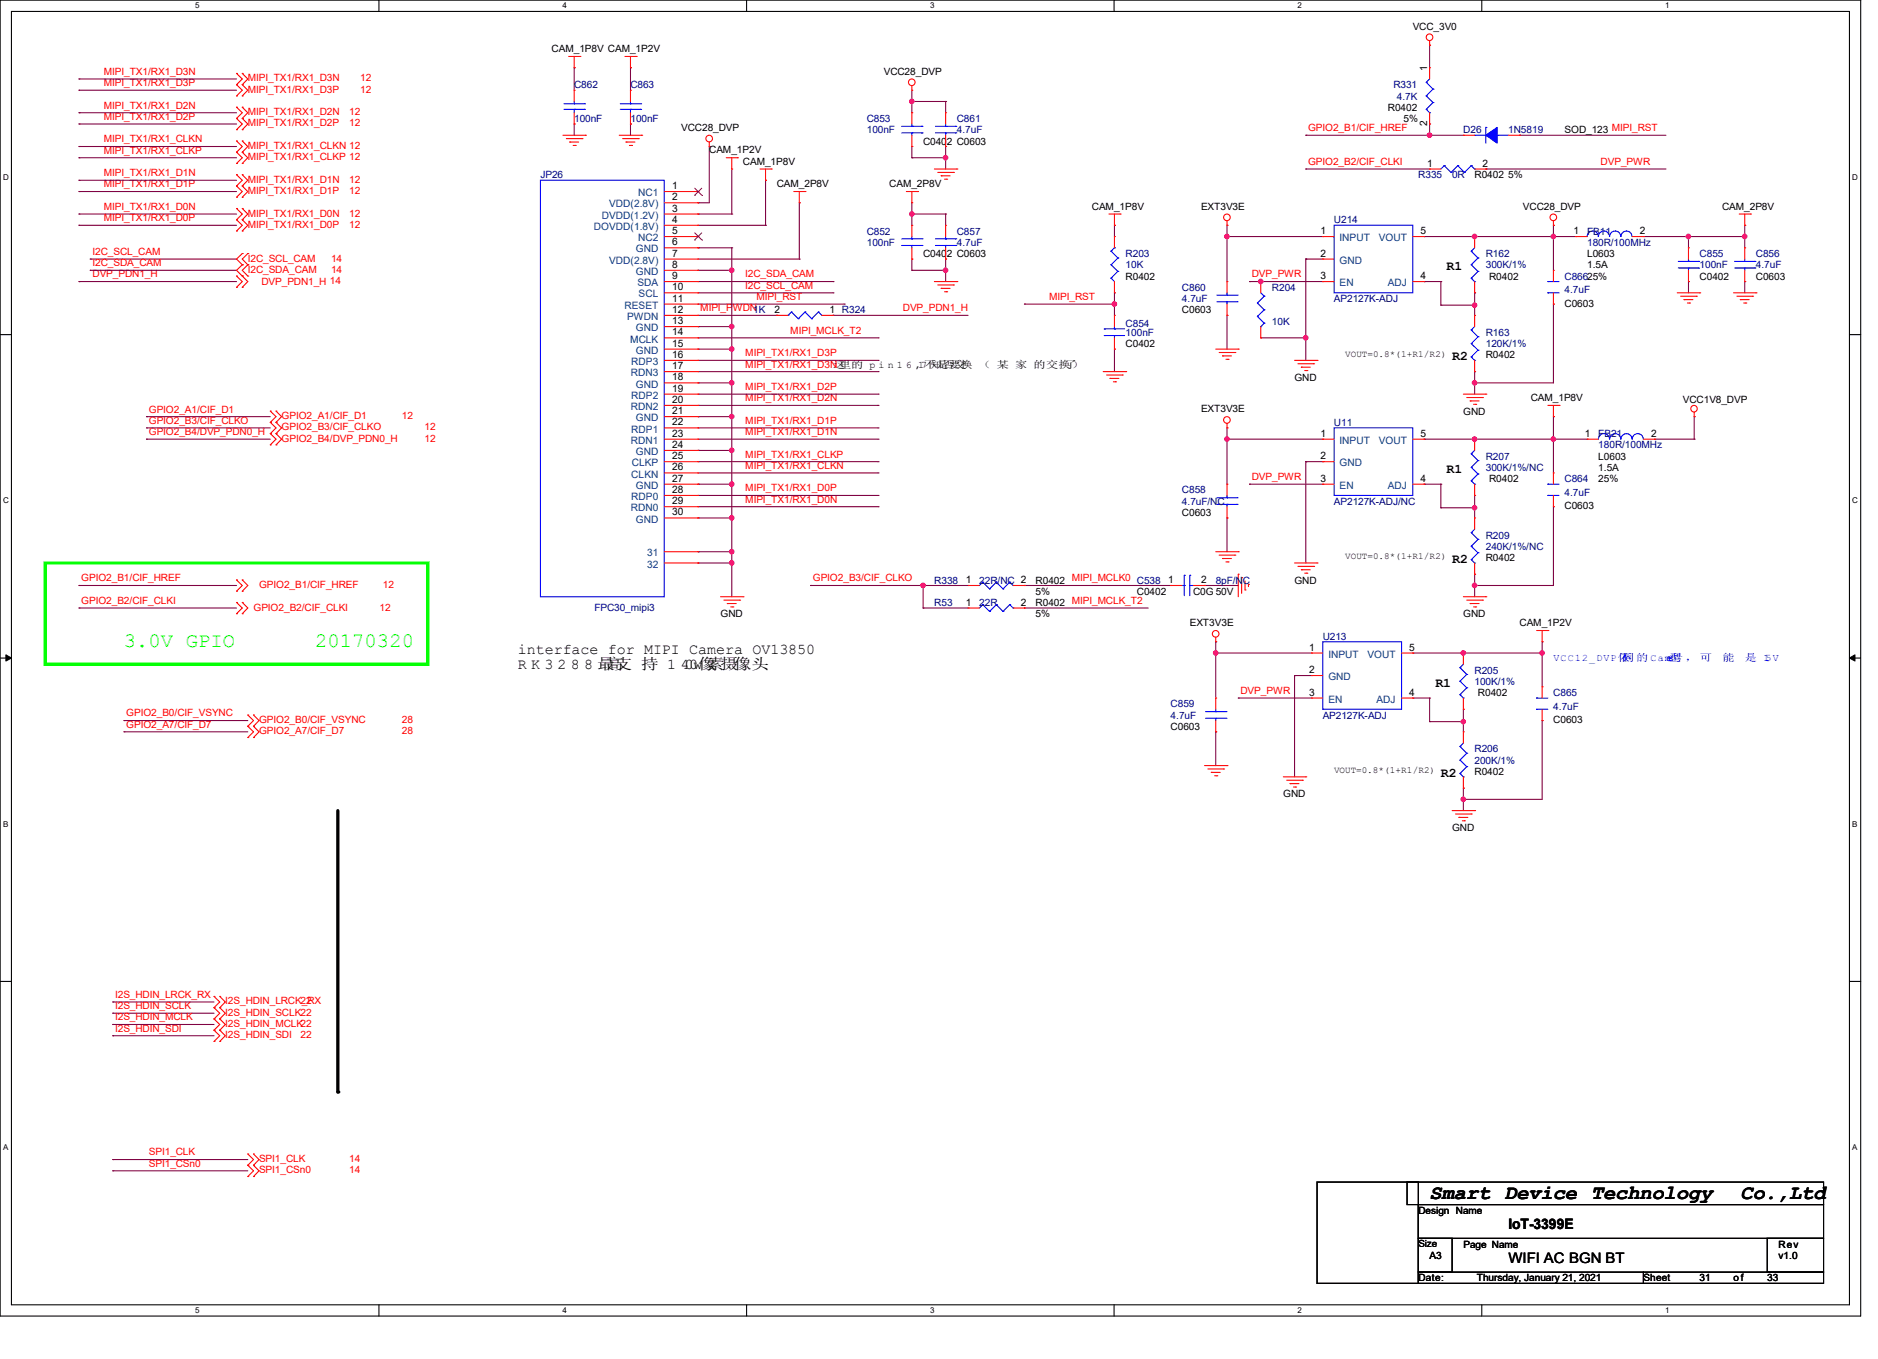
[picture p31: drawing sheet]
<svg xmlns="http://www.w3.org/2000/svg" width="445mm" height="322mm" viewBox="0 0 445 322" stroke-linecap="round" stroke-linejoin="round" font-family="sans-serif">
<defs><g id="words">
<g font-size="4.9" fill="#0f0">
<text x="29.4" y="153.2">3.0V GPIO</text>
<text x="74.7" y="153.2">20170320</text>
</g>
<g font-size="4.8">
<text x="338.7" y="284.1">Smart Device Technology</text>
<text x="412.4" y="284.1">Co.,Ltd</text>
</g>
<g font-size="3.6">
<text x="122.7" y="154.9">interface for MIPI Camera OV13850</text>
<text x="122.7" y="158.4">R K 3 2 8 8 最支 持 1 400w像 摄像头</text>
<text x="143.6" y="158.4">高</text>
<text x="167.5" y="158.4">素</text>
</g>
<g font-size="3.4">
<text x="357.4" y="291.3">IoT-3399E</text>
<text x="357.4" y="299.2">WIFI AC BGN BT</text>
</g>
<g font-size="3.1">
<text x="342.8" y="64">R1</text>
<text x="344.1" y="85.3">R2</text>
<text x="342.8" y="112">R1</text>
<text x="344.1" y="133.4">R2</text>
<text x="340.1" y="162.7">R1</text>
<text x="341.4" y="184">R2</text>
</g>
<g font-size="2.4">
<text x="334.8" y="7">VCC_3V0</text>
<text x="130.7" y="12.4">CAM_1P8V CAM_1P2V</text>
<text x="209.4" y="17.7">VCC28_DVP</text>
<text x="338.2" y="16.9" transform="rotate(-90 338.2 16.9)">1</text>
<text x="328.9" y="26.2">R0402</text>
<text x="332.6" y="28.9">5%</text>
<text x="338.2" y="29.9" transform="rotate(-90 338.2 29.9)">2</text>
<text x="161.4" y="31">VCC28_DVP</text>
<text x="218.7" y="34.2">C0402 C0603</text>
<text x="370.7" y="31.6">SOD_123 MIPI_RST</text>
<text x="168.1" y="36.4">CAM_1P2V</text>
<text x="176.1" y="39">CAM_1P8V</text>
<text x="338.2" y="39.5">1</text>
<text x="351.3" y="39.5">2</text>
<text x="159.2" y="44.8">1</text>
<text x="159.2" y="47.5">2</text>
<text x="184.1" y="44.4">CAM_2P8V</text>
<text x="210.7" y="44.4">CAM_2P8V</text>
<text x="349.4" y="42.2">R0402</text>
<text x="357.4" y="42.2">5%</text>
<text x="159.2" y="50.1">3</text>
<text x="159.2" y="52.8">4</text>
<text x="258.7" y="49.7">CAM_1P8V</text>
<text x="284.6" y="49.7">EXT3V3E</text>
<text x="360.9" y="49.7">VCC28_DVP</text>
<text x="408.1" y="49.7">CAM_2P8V</text>
<text x="159.2" y="58.1">6</text>
<text x="159.2" y="55.5">5</text>
<text x="312.9" y="55.5">1</text>
<text x="336.6" y="55.5">5</text>
<text x="372.8" y="55.5">1</text>
<text x="388.6" y="55.5">2</text>
<text x="159.2" y="60.8">7</text>
<text x="159.2" y="63.5">8</text>
<text x="218.7" y="60.9">C0402 C0603</text>
<text x="312.9" y="60.8">2</text>
<text x="376.1" y="60.9">L0603</text>
<text x="376.1" y="63.6">1.5A</text>
<text x="159.2" y="71.5">11</text>
<text x="159.2" y="66.1">9</text>
<text x="159.2" y="68.8">10</text>
<text x="266.7" y="66.3">R0402</text>
<text x="312.9" y="66.1">3</text>
<text x="336.6" y="66.1">4</text>
<text x="352.9" y="66.3">R0402</text>
<text x="402.7" y="66.3">C0402</text>
<text x="416.1" y="66.3">C0603</text>
<text x="159.2" y="76.8">13</text>
<text x="159.2" y="74.1">12</text>
<text x="183.5" y="74.1">2</text>
<text x="196.6" y="74.1">1 R324</text>
<text x="280.1" y="74.3">C0603</text>
<text x="370.7" y="72.6">C0603</text>
<text x="159.2" y="79.5">14</text>
<text x="159.2" y="82.1">15</text>
<text x="266.7" y="82.3">C0402</text>
<text x="159.2" y="84.8">16</text>
<text x="159.2" y="87.5">17</text>
<text x="198.8" y="87.3">里的 p i n 1 6 ,17不是要换 （ 某 家 的交换）</text>
<text x="220.4" y="87.3">知否交</text>
<text x="252.3" y="87.3">了</text>
<text x="352.1" y="84.9">R0402</text>
<text x="159.2" y="95.5">20</text>
<text x="159.2" y="92.8">19</text>
<text x="159.2" y="90.1">18</text>
<text x="306.7" y="90.3">GND</text>
<text x="362.7" y="95">CAM_1P8V</text>
<text x="398.8" y="95.6">VCC1V8_DVP</text>
<text x="159.2" y="98.1">21</text>
<text x="159.2" y="100.8">22</text>
<text x="284.6" y="97.7">EXT3V3E</text>
<text x="346.7" y="98.3">GND</text>
<text x="159.2" y="106.1">24</text>
<text x="159.2" y="103.5">23</text>
<text x="312.9" y="103.5">1</text>
<text x="336.6" y="103.5">5</text>
<text x="375.5" y="103.5">1</text>
<text x="391.3" y="103.5">2</text>
<text x="159.2" y="108.8">25</text>
<text x="159.2" y="111.5">26</text>
<text x="312.9" y="108.8">2</text>
<text x="378.7" y="108.9">L0603</text>
<text x="378.7" y="111.6">1.5A</text>
<text x="159.2" y="116.8">28</text>
<text x="159.2" y="119.5">29</text>
<text x="159.2" y="114.1">27</text>
<text x="312.9" y="114.1">3</text>
<text x="336.6" y="114.1">4</text>
<text x="352.9" y="114.3">R0402</text>
<text x="378.7" y="114.3">25%</text>
<text x="159.2" y="122.1">30</text>
<text x="280.1" y="122.3">C0603</text>
<text x="370.7" y="120.6">C0603</text>
<text x="352.1" y="132.9">R0402</text>
<text x="228.8" y="143.5">1</text>
<text x="228.8" y="138.1">1</text>
<text x="241.9" y="143.5">2</text>
<text x="245.4" y="143.6">R0402 MIPI_MCLK_T2</text>
<text x="245.4" y="138.3">R0402 MIPI_MCLK0 C538</text>
<text x="245.4" y="140.9">5%</text>
<text x="269.4" y="140.9">C0402</text>
<text x="276.8" y="138.1">1</text>
<text x="282.7" y="140.9">C0G 50V</text>
<text x="284.6" y="138.1">2</text>
<text x="306.7" y="138.3">GND</text>
<text x="170.7" y="146.3">GND</text>
<text x="245.4" y="146.3">5%</text>
<text x="281.9" y="148.4">EXT3V3E</text>
<text x="346.7" y="146.3">GND</text>
<text x="360.1" y="148.4">CAM_1P2V</text>
<text x="310.2" y="154.1">1</text>
<text x="333.9" y="154.1">5</text>
<text x="310.2" y="159.5">2</text>
<text x="310.2" y="164.8">3</text>
<text x="333.9" y="164.8">4</text>
<text x="350.2" y="164.9">R0402</text>
<text x="277.4" y="172.9">C0603</text>
<text x="368.1" y="171.3">C0603</text>
<text x="349.4" y="183.6">R0402</text>
<text x="304.1" y="188.9">GND</text>
<text x="344.1" y="196.9">GND</text>
<text x="336.1" y="287.6">Design Name</text>
<text x="338.7" y="298.3">A3</text>
<text x="346.8" y="295.6">Page Name</text>
<text x="421.4" y="298.3">v1.0</text>
<text x="421.4" y="295.6">Rev</text>
<text x="336.1" y="303.6">Date:</text>
<text x="349.9" y="303.6">Thursday, January 21, 2021</text>
<text x="389.4" y="303.6">Sheet</text>
<text x="402.7" y="303.6">31</text>
<text x="410.8" y="303.6">of</text>
<text x="418.7" y="303.6">33</text>
</g>
<g font-size="2.4" fill="#f00">
<text x="24.6" y="17.7">MIPI_TX1/RX1_D3N</text>
<text x="24.6" y="20.4">MIPI_TX1/RX1_D3P</text>
<text x="58.7" y="19.3">MIPI_TX1/RX1_D3N</text>
<text x="58.7" y="22">MIPI_TX1/RX1_D3P</text>
<text x="85.4" y="19.3">12</text>
<text x="85.4" y="22">12</text>
<text x="24.6" y="28.4">MIPI_TX1/RX1_D2P</text>
<text x="24.6" y="25.7">MIPI_TX1/RX1_D2N</text>
<text x="58.7" y="27.3">MIPI_TX1/RX1_D2N</text>
<text x="58.7" y="30">MIPI_TX1/RX1_D2P</text>
<text x="82.7" y="27.3">12</text>
<text x="82.7" y="30">12</text>
<text x="24.6" y="33.7">MIPI_TX1/RX1_CLKN</text>
<text x="58.7" y="35.3">MIPI_TX1/RX1_CLKN 12</text>
<text x="309.9" y="31.1">GPIO2_B1/CIF_HREF</text>
<text x="24.6" y="36.4">MIPI_TX1/RX1_CLKP</text>
<text x="24.6" y="41.7">MIPI_TX1/RX1_D1N</text>
<text x="58.7" y="38">MIPI_TX1/RX1_CLKP 12</text>
<text x="309.9" y="39.1">GPIO2_B2/CIF_CLKI</text>
<text x="379.3" y="39.1">DVP_PWR</text>
<text x="24.6" y="44.4">MIPI_TX1/RX1_D1P</text>
<text x="58.7" y="46">MIPI_TX1/RX1_D1P</text>
<text x="58.7" y="43.3">MIPI_TX1/RX1_D1N</text>
<text x="82.7" y="46">12</text>
<text x="82.7" y="43.3">12</text>
<text x="24.6" y="49.7">MIPI_TX1/RX1_D0N</text>
<text x="24.6" y="52.4">MIPI_TX1/RX1_D0P</text>
<text x="58.7" y="54">MIPI_TX1/RX1_D0P</text>
<text x="58.7" y="51.3">MIPI_TX1/RX1_D0N</text>
<text x="82.7" y="54">12</text>
<text x="82.7" y="51.3">12</text>
<text x="21.9" y="65.7">DVP_PDN1_H</text>
<text x="21.9" y="60.4">I2C_SCL_CAM</text>
<text x="21.9" y="63.1">I2C_SDA_CAM</text>
<text x="58.7" y="62">I2C_SCL_CAM</text>
<text x="58.7" y="64.6">I2C_SDA_CAM</text>
<text x="78.4" y="62">14</text>
<text x="78.4" y="64.6">14</text>
<text x="176.6" y="65.7">I2C_SDA_CAM</text>
<text x="296.6" y="65.7">DVP_PWR</text>
<text x="61.9" y="67.6">DVP_PDN1_H 14</text>
<text x="176.6" y="68.4">I2C_SCL_CAM</text>
<text x="179.3" y="71.1">MIPI_RST</text>
<text x="248.6" y="71.1">MIPI_RST</text>
<text x="165.9" y="73.7">MIPI_PWDN1K</text>
<text x="213.9" y="73.7">DVP_PDN1_H</text>
<text x="187.3" y="79.1">MIPI_MCLK_T2</text>
<text x="176.6" y="87.1">MIPI_TX1/RX1_D3N这</text>
<text x="176.6" y="84.4">MIPI_TX1/RX1_D3P</text>
<text x="176.6" y="95.1">MIPI_TX1/RX1_D2N</text>
<text x="176.6" y="92.4">MIPI_TX1/RX1_D2P</text>
<text x="35.3" y="100.4">GPIO2_B3/CIF_CLKO</text>
<text x="35.3" y="97.7">GPIO2_A1/CIF_D1</text>
<text x="66.7" y="102">GPIO2_B3/CIF_CLKO</text>
<text x="66.7" y="99.3">GPIO2_A1/CIF_D1</text>
<text x="95.2" y="99.3">12</text>
<text x="100.6" y="102">12</text>
<text x="176.6" y="100.4">MIPI_TX1/RX1_D1P</text>
<text x="35.3" y="103.1">GPIO2_B4/DVP_PDN0_H</text>
<text x="66.7" y="104.6">GPIO2_B4/DVP_PDN0_H</text>
<text x="100.6" y="104.6">12</text>
<text x="176.6" y="103.1">MIPI_TX1/RX1_D1N</text>
<text x="176.6" y="111.1">MIPI_TX1/RX1_CLKN</text>
<text x="176.6" y="108.4">MIPI_TX1/RX1_CLKP</text>
<text x="296.6" y="113.7">DVP_PWR</text>
<text x="176.6" y="116.4">MIPI_TX1/RX1_D0P</text>
<text x="176.6" y="119.1">MIPI_TX1/RX1_D0N</text>
<text x="19.3" y="137.8">GPIO2_B1/CIF_HREF</text>
<text x="192.6" y="137.8">GPIO2_B3/CIF_CLKO</text>
<text x="19.3" y="143.1">GPIO2_B2/CIF_CLKI</text>
<text x="61.4" y="139.3">GPIO2_B1/CIF_HREF</text>
<text x="90.7" y="139.3">12</text>
<text x="60.1" y="144.7">GPIO2_B2/CIF_CLKI</text>
<text x="89.9" y="144.7">12</text>
<text x="293.9" y="164.4">DVP_PWR</text>
<text x="29.9" y="169.8">GPIO2_B0/CIF_VSYNC</text>
<text x="29.9" y="172.4">GPIO2_A7/CIF_D7</text>
<text x="61.4" y="171.3">GPIO2_B0/CIF_VSYNC</text>
<text x="61.4" y="174">GPIO2_A7/CIF_D7</text>
<text x="95.2" y="171.3">28</text>
<text x="95.2" y="174">28</text>
<text x="27.3" y="236.4">I2S_HDIN_LRCK_RX</text>
<text x="27.3" y="239.1">I2S_HDIN_SCLK</text>
<text x="53.4" y="238">I2S_HDIN_LRCK_RX</text>
<text x="71.2" y="238">22</text>
<text x="27.3" y="241.8">I2S_HDIN_MCLK</text>
<text x="27.3" y="244.4">I2S_HDIN_SDI</text>
<text x="53.4" y="240.7">I2S_HDIN_SCLK22</text>
<text x="53.4" y="243.3">I2S_HDIN_MCLK22</text>
<text x="53.4" y="246">I2S_HDIN_SDI</text>
<text x="71.2" y="246">22</text>
<text x="35.3" y="273.8">SPI1_CLK</text>
<text x="61.4" y="275.3">SPI1_CLK</text>
<text x="82.7" y="275.3">14</text>
<text x="35.3" y="276.4">SPI1_CSn0</text>
<text x="61.4" y="278">SPI1_CSn0</text>
<text x="82.7" y="278">14</text>
</g>
<g font-size="2.4" fill="#000080">
<text x="136" y="20.9">C862</text>
<text x="149.4" y="20.9">C863</text>
<text x="330.2" y="20.9">R331</text>
<text x="331" y="23.6">4.7K</text>
<text x="136" y="28.9">100nF</text>
<text x="149.4" y="28.9">100nF</text>
<text x="205.4" y="28.9">C853</text>
<text x="226.7" y="28.9">C861</text>
<text x="205.4" y="31.6">100nF</text>
<text x="226.7" y="31.6">4.7uF</text>
<text x="346.7" y="31.6">D26</text>
<text x="357.4" y="31.6">1N5819</text>
<text x="128" y="42.2">JP26</text>
<text x="336.1" y="42.2">R335</text>
<text x="344.1" y="42.2">0R</text>
<text x="316.1" y="52.9">U214</text>
<text x="205.4" y="55.6">C852</text>
<text x="205.4" y="58.3">100nF</text>
<text x="226.7" y="55.6">C857</text>
<text x="226.7" y="58.3">4.7uF</text>
<text x="376.1" y="55.6">FB11</text>
<text x="376.1" y="58.3">180R/100MHz</text>
<text x="266.7" y="60.9">R203</text>
<text x="266.7" y="63.6">10K</text>
<text x="352.1" y="60.9">R162</text>
<text x="352.1" y="63.6">300K/1%</text>
<text x="402.7" y="60.9">C855</text>
<text x="402.7" y="63.6">100nF</text>
<text x="416.1" y="60.9">C856</text>
<text x="416.1" y="63.6">4.7uF</text>
<text x="280.1" y="68.9">C860</text>
<text x="280.1" y="71.6">4.7uF</text>
<text x="301.4" y="68.9">R204</text>
<text x="316.1" y="71.6">AP2127K-ADJ</text>
<text x="370.7" y="66.3">C86625%</text>
<text x="370.7" y="69.5">4.7uF</text>
<text x="266.7" y="77.5">C854</text>
<text x="301.4" y="76.9">10K</text>
<text x="266.7" y="79.6">100nF</text>
<text x="352.1" y="79.6">R163</text>
<text x="352.1" y="82.3">120K/1%</text>
<text x="316.1" y="100.9">U11</text>
<text x="378.7" y="103.6">FB21</text>
<text x="378.7" y="106.3">180R/100MHz</text>
<text x="352.1" y="108.9">R207</text>
<text x="352.1" y="111.6">300K/1%/NC</text>
<text x="280.1" y="116.9">C858</text>
<text x="280.1" y="119.6">4.7uF/NC</text>
<text x="316.1" y="119.6">AP2127K-ADJ/NC</text>
<text x="370.7" y="114.3">C864</text>
<text x="370.7" y="117.5">4.7uF</text>
<text x="352.1" y="127.6">R209</text>
<text x="352.1" y="130.3">240K/1%/NC</text>
<text x="221.4" y="143.6">R53</text>
<text x="221.4" y="138.3">R338</text>
<text x="232.1" y="143.6">22R</text>
<text x="232.1" y="138.3">22R/NC 2</text>
<text x="288.1" y="138.3">8pF/NC</text>
<text x="140.8" y="144.7">FPC30_mipi3</text>
<text x="313.4" y="151.6">U213</text>
<text x="349.4" y="159.6">R205</text>
<text x="277.4" y="167.6">C859</text>
<text x="349.4" y="162.3">100K/1%</text>
<text x="368.1" y="164.9">C865</text>
<text x="277.4" y="170.3">4.7uF</text>
<text x="313.4" y="170.3">AP2127K-ADJ</text>
<text x="368.1" y="168.1">4.7uF</text>
<text x="349.4" y="178.3">R206</text>
<text x="349.4" y="180.9">200K/1%</text>
</g>
<g font-size="2.4" fill="#004080">
<text x="151.2" y="46.5">NC1</text>
<text x="142.6" y="51.8">DVDD(1.2V)</text>
<text x="144.3" y="49.2">VDD(2.8V)</text>
<text x="140.7" y="54.5">DOVDD(1.8V)</text>
<text x="150.7" y="59.8">GND</text>
<text x="151.2" y="57.1">NC2</text>
<text x="317.4" y="57.1">INPUT</text>
<text x="326.7" y="57.1">VOUT</text>
<text x="144.3" y="62.5">VDD(2.8V)</text>
<text x="150.7" y="65.2">GND</text>
<text x="317.4" y="62.5">GND</text>
<text x="151.1" y="67.8">SDA</text>
<text x="151.3" y="70.5">SCL</text>
<text x="317.4" y="67.8">EN</text>
<text x="328.8" y="67.8">ADJ</text>
<text x="148" y="73.2">RESET</text>
<text x="148.6" y="75.8">PWDN</text>
<text x="149.3" y="81.2">MCLK</text>
<text x="150.7" y="78.5">GND</text>
<text x="150.7" y="83.8">GND</text>
<text x="149.5" y="89.2">RDN3</text>
<text x="149.6" y="86.5">RDP3</text>
<text x="149.6" y="94.5">RDP2</text>
<text x="150.7" y="91.8">GND</text>
<text x="149.5" y="97.2">RDN2</text>
<text x="150.7" y="99.8">GND</text>
<text x="149.5" y="105.2">RDN1</text>
<text x="149.6" y="102.5">RDP1</text>
<text x="150.7" y="107.8">GND</text>
<text x="317.4" y="105.2">INPUT</text>
<text x="326.7" y="105.2">VOUT</text>
<text x="149.6" y="113.2">CLKN</text>
<text x="149.7" y="110.5">CLKP</text>
<text x="317.4" y="110.5">GND</text>
<text x="149.6" y="118.5">RDP0</text>
<text x="150.7" y="115.8">GND</text>
<text x="317.4" y="115.8">EN</text>
<text x="328.8" y="115.8">ADJ</text>
<text x="149.5" y="121.2">RDN0</text>
<text x="150.7" y="123.8">GND</text>
<text x="153.3" y="131.8">31</text>
<text x="153.3" y="134.5">32</text>
<text x="314.8" y="155.8">INPUT</text>
<text x="324" y="155.8">VOUT</text>
<text x="314.8" y="161.2">GND</text>
<text x="314.8" y="166.5">EN</text>
<text x="326.2" y="166.5">ADJ</text>
</g>
<g font-size="2.4" fill="#00f">
<text x="368.1" y="156.6">VCC12_DVP依</text>
<text x="383.8" y="156.6">不</text>
<text x="384.3" y="156.6">同 的 Camr型</text>
<text x="394.8" y="156.6">ea号 ， 可</text>
<text x="408.1" y="156.6">能</text>
<text x="413.5" y="156.6">是 15V</text>
<text x="418.1" y="156.6">.</text>
</g>
<text font-size="2.3" x="336.1" y="295.6">Size</text>
<g font-size="2.2">
<text x="318.8" y="84.5">VOUT=0.8*(1+R1/R2)</text>
<text x="318.8" y="132.5">VOUT=0.8*(1+R1/R2)</text>
<text x="316.1" y="183.2">VOUT=0.8*(1+R1/R2)</text>
</g>
<g font-size="1.9">
<text x="46.2" y="2">5</text>
<text x="133.3" y="2">4</text>
<text x="220.4" y="2">3</text>
<text x="307.5" y="2">2</text>
<text x="394.6" y="2">1</text>
<text x=".7" y="42.7">D</text>
<text x="438.9" y="42.7">D</text>
<text x=".7" y="119.2">C</text>
<text x="438.9" y="119.2">C</text>
<text x=".7" y="195.9">B</text>
<text x="438.9" y="195.9">B</text>
<text x=".7" y="272.5">A</text>
<text x="438.9" y="272.5">A</text>
<text x="46.2" y="311.1">5</text>
<text x="133.3" y="311.1">4</text>
<text x="220.4" y="311.1">3</text>
<text x="307.5" y="311.1">2</text>
<text x="394.6" y="311.1">1</text>
</g>
</g></defs>
<path d="M0 0h440.9v311.8h-440.9zM2.7 2.7h435.5v306.5h-435.5z" fill="none" stroke="#000" stroke-width=".25"/>
<g fill="#fff">
<path d="M46.2 .3h1v2.2h-1z"/>
<path d="M46.2 309.5h1v2.1h-1z"/>
</g>
<path d="M89.8 0v2.7M89.8 309.2v2.6" fill="none" stroke="#000" stroke-width=".25"/>
<g fill="#fff">
<path d="M133.3 .3h1v2.2h-1z"/>
<path d="M133.3 309.5h1v2.1h-1z"/>
</g>
<path d="M176.9 0v2.7M176.9 309.2v2.6" fill="none" stroke="#000" stroke-width=".25"/>
<g fill="#fff">
<path d="M220.4 .3h1v2.2h-1z"/>
<path d="M220.4 309.5h1v2.1h-1z"/>
</g>
<path d="M264 0v2.7M264 309.2v2.6" fill="none" stroke="#000" stroke-width=".25"/>
<g fill="#fff">
<path d="M307.5 .3h1v2.2h-1z"/>
<path d="M307.5 309.5h1v2.1h-1z"/>
</g>
<path d="M351.1 0v2.7M351.1 309.2v2.6" fill="none" stroke="#000" stroke-width=".25"/>
<g fill="#fff">
<path d="M394.6 .3h1v2.2h-1z"/>
<path d="M394.6 309.5h1v2.1h-1z"/>
<path d="M.7 41h1.4v2.1h-1.4z"/>
<path d="M438.9 41h1.4v2.1h-1.4z"/>
<path d="M.7 117.6h1.4v2.1h-1.4z"/>
<path d="M438.9 117.6h1.4v2.1h-1.4z"/>
</g>
<path d="M0 79.3h2.7M438.2 79.3h2.7" fill="none" stroke="#000" stroke-width=".25"/>
<g fill="#fff">
<path d="M.7 194.2h1.2v2.1h-1.2z"/>
<path d="M438.9 194.2h1.2v2.1h-1.2z"/>
</g>
<path d="M0 155.9h2.7M438.2 155.9h2.7" fill="none" stroke="#000" stroke-width=".25"/>
<path d="M1.4 155.2l1.3 .7-1.3 .7zM438.2 155.9l1.3-.7v1.4z" fill="#000" stroke="#000" stroke-width=".24"/>
<g fill="#fff">
<path d="M.7 270.8h1.2v2.1h-1.2z"/>
<path d="M438.9 270.8h1.2v2.1h-1.2z"/>
</g>
<path d="M0 232.5h2.7M438.2 232.5h2.7M312.1 280.1h24v24h-24zM333.4 280.1h98.7v5.3h-98.7zM336.1 285.4h96v8h-96zM336.1 293.4h8v8h-8zM418.8 293.4h13.3v8h-13.3zM336.1 301.4h53.3v2.7h-53.3zM389.4 301.4h42.7v2.7h-42.7z" fill="none" stroke="#000" stroke-width=".25"/>
<path d="M10.7 133.4h90.7v24h-90.7z" fill="none" stroke="#0f0" stroke-width=".76"/>
<path d="M80.1 192.1v66.6" fill="none" stroke="#000" stroke-width=".76"/>
<circle cx="80.1" cy="258.7" r=".38" fill="#000"/>
<g fill="none" stroke="#800040" stroke-width=".25">
<path d="M18.7 18.7h.1M18.7 18.7h37.3M136.1 16h.1M136.1 16v5.4M149.4 16h.1M149.4 16v5.4M338.8 10.7h.1M338.8 10.7v5.3M18.7 37.4h.1M18.7 34.7h.1M18.7 21.4h.1M18.7 29.4h.1"/>
<path d="M18.7 26.7h.1M18.7 37.4h37.3M18.7 34.7h37.3M18.7 21.4h37.3M18.7 29.4h37.3M18.7 26.7h37.3M136.1 29.4h.1M136.1 29.4v2.6M149.4 29.4h.1M149.4 29.4v2.6M168.1 34.7h.1M168.1 34.7v13.3h-2.7"/>
<path d="M216.1 37.4h.1M216.1 34.7h.1M216.1 24h.1M216.1 21.4v5.3M216.1 34.7v2.7M216.1 37.4h8M216.1 24h8M224.1 34.7h.1M224.1 24h.1M224.1 37.4h.1M224.1 24v2.7M224.1 34.7v5.3"/>
<path d="M309.4 32h.1M309.4 32h37.4M338.8 29.4h.1M338.8 32h.1M338.8 29.4v2.6M360.1 32h.1M360.1 32h34.7M18.7 50.7h.1M18.7 53.4h.1M18.7 45.4h.1M18.7 42.7h.1M18.7 50.7h37.3"/>
<path d="M18.7 53.4h37.3M18.7 45.4h37.3M18.7 42.7h37.3M165.4 48h.1M165.4 50.7h.1M165.4 58.7h.1M165.4 50.7h8M165.4 53.4h16M165.4 58.7h8M173.4 50.7h.1M173.4 58.7h.1M173.4 40v10.7"/>
<path d="M173.4 58.7v82.7M181.4 53.4h.1M181.4 42.7h.1M181.4 42.7v10.7M189.4 48h.1M189.4 48v13.4M216.1 50.7h.1M216.1 50.7h8M216.1 48v5.4M224.1 50.7h.1M224.1 50.7v2.7M264.1 53.4h.1"/>
<path d="M264.1 53.4v2.6M290.7 56h.1M290.7 53.4h.1M290.7 56h22.7M290.7 53.4v13.3M309.4 40h.1M309.4 40h29.4M337.4 56h.1M337.4 56h36M349.4 56h.1M352.1 40h.1M352.1 40h42.7"/>
<path d="M368.1 56h.1M368.1 53.4h.1M368.1 53.4v10.7M389.4 56h24M400.1 56h.1M400.1 56v2.7M413.4 53.4h.1M413.4 56h.1M413.4 53.4v5.3M18.7 66.7h.1M18.7 66.7h37.3M21.4 61.4h.1"/>
<path d="M21.4 64.1h.1M21.4 61.4h34.6M21.4 64.1h34.6M165.4 77.4h.1M165.4 64.1h.1M165.4 69.4h32M165.4 66.7h32M165.4 61.4h24M165.4 72.1h34.7M165.4 74.7h18.7M165.4 64.1h8M165.4 77.4h8"/>
<path d="M173.4 77.4h.1M173.4 64.1h.1M184.1 74.7h.1M189.4 61.4h.1M197.4 69.4h.1M197.4 66.7h.1M197.4 74.7h.1M197.4 74.7h32M200.1 72.1h.1M216.1 61.4h.1M216.1 64.1h.1M216.1 61.4v2.7"/>
<path d="M216.1 64.1h8M224.1 61.4h.1M224.1 64.1h.1M224.1 61.4v5.3M242.7 72.1h.1M242.7 72.1h21.4M264.1 72.1h.1M264.1 69.4h.1M264.1 69.4v5.3M290.7 74.7h.1M290.7 74.7v8M296.1 66.7h.1"/>
<path d="M296.1 66.7h17.3M298.7 66.7h.1M309.4 61.4h.1M309.4 61.4h4M309.4 61.4v24M337.4 66.7h.1M337.4 66.7h4M341.4 72.3h.1M341.4 66.7h.1M341.4 66.7v5.6M341.4 72.3h8M349.4 72.3h.1"/>
<path d="M349.4 69.4h.1M349.4 69.4v5.3M368.1 72.1h.1M368.1 72.1v18.6h-18.7M400.1 66.7h.1M400.1 66.7v2.7M413.4 66.7h.1M413.4 66.7v2.7M34.7 98.7h.1M34.7 98.7h29.4M165.4 98.7h.1M165.4 90.7h.1"/>
<path d="M165.4 82.7h.1M165.4 80.1h42.7M165.4 96.1h42.7M165.4 93.4h42.7M165.4 88.1h42.7M165.4 85.4h42.7M165.4 98.7h8M165.4 90.7h8M165.4 82.7h8M173.4 98.7h.1M173.4 90.7h.1M173.4 82.7h.1"/>
<path d="M208.1 80.1h.1M208.1 96.1h.1M208.1 93.4h.1M208.1 88.1h.1M208.1 85.4h.1M264.1 82.7h.1M264.1 82.7v5.4M298.7 80.1h.1M298.7 80.1h10.7M309.4 80.1h.1M349.4 88.1h.1M349.4 90.7h.1"/>
<path d="M349.4 88.1v5.3M368.1 98.7h.1M368.1 98.7v13.4M401.4 98.7h.1M401.4 98.7v5.4M34.7 104.1h.1M34.7 101.4h.1M34.7 101.4h29.4M34.7 104.1h29.4M165.4 114.7h.1M165.4 106.7h.1M165.4 112.1h42.7"/>
<path d="M165.4 109.4h42.7M165.4 101.4h42.7M165.4 104.1h42.7M165.4 117.4h42.7M165.4 114.7h8M165.4 106.7h8M173.4 114.7h.1M173.4 106.7h.1M208.1 112.1h.1M208.1 109.4h.1M208.1 101.4h.1M208.1 104.1h.1"/>
<path d="M208.1 117.4h.1M290.7 104.1h.1M290.7 101.4h.1M290.7 104.1h22.7M290.7 101.4v13.3M296.1 114.7h.1M296.1 114.7h17.3M309.4 109.4h.1M309.4 109.4h4M309.4 109.4v24M337.4 104.1h.1M337.4 114.7h.1"/>
<path d="M337.4 104.1h38.7M337.4 114.7h4M341.4 114.7h.1M341.4 114.7v5.6M349.4 104.1h.1M349.4 117.4h.1M349.4 117.4v5.3M368.1 104.1h.1M392.1 104.1h9.3M401.4 104.1h.1M18.7 138.7h.1M18.7 138.7h37.3"/>
<path d="M165.4 133.4h.1M165.4 130.7h.1M165.4 122.7h.1M165.4 120.1h42.7M165.4 133.4h8M165.4 130.7h8M165.4 122.7h8M173.4 130.7h.1M173.4 133.4h.1M173.4 122.7h.1M192.1 138.7h.1M192.1 138.7h37.3"/>
<path d="M208.1 120.1h.1M218.7 138.7h.1M218.7 138.7v5.4M242.7 138.7h.1M242.7 138.7h34.7M285.4 138.7h.1M285.4 138.7h8M290.7 122.7h.1M290.7 122.7v8M341.4 120.3h.1M341.4 120.3h8M349.4 136.1h.1"/>
<path d="M349.4 120.3h.1M349.4 138.7h.1M349.4 136.1v5.3M368.1 120.1h.1M368.1 120.1v18.6h-18.7M18.7 144.1h.1M18.7 144.1h37.3M218.7 144.1h.1M218.7 144.1h10.7M242.7 144.1h.1M242.7 144.1h29.4M288.1 154.7h.1"/>
<path d="M288.1 152.1h.1M288.1 152.1v13.3M288.1 154.7h22.7M334.8 154.7h.1M334.8 154.7h30.6M346.8 154.7h.1M365.4 154.7h.1M365.4 152.1h.1M365.4 152.1v10.6M29.4 170.7h.1M29.4 173.4h.1M29.4 170.7h29.3"/>
<path d="M29.4 173.4h29.3M288.1 173.4h.1M288.1 173.4v8M293.4 165.4h.1M293.4 165.4h17.4M306.7 160.1h.1M306.7 160.1h4.1M306.7 160.1v24M334.8 165.4h.1M334.8 165.4h4M338.8 171h.1M338.8 165.4h.1"/>
<path d="M338.8 165.4v5.6M338.8 171h8M346.8 171h.1M346.8 168.1h.1M346.8 168.1v5.3M365.4 170.7h.1M365.4 170.7v18.7h-18.6M346.8 186.7h.1M346.8 189.4h.1M346.8 186.7v5.4M26.7 237.4h.1M26.7 237.4h24"/>
<path d="M26.7 240.1h.1M26.7 242.7h.1M26.7 245.4h.1M26.7 240.1h24M26.7 242.7h24M26.7 245.4h24M26.7 274.7h.1M26.7 277.4h.1M26.7 274.7h32M26.7 277.4h32"/>
</g>
<g fill="#f0f" stroke="#f0f" stroke-width=".25">
<circle cx="264.1" cy="72" r=".53"/>
<circle cx="224" cy="64" r=".53"/>
<circle cx="216" cy="50.7" r=".53"/>
<circle cx="224" cy="37.4" r=".53"/>
<circle cx="216" cy="24" r=".53"/>
<circle cx="173.4" cy="133.4" r=".53"/>
<circle cx="173.4" cy="130.7" r=".53"/>
<circle cx="173.4" cy="122.7" r=".53"/>
<circle cx="173.4" cy="114.7" r=".53"/>
<circle cx="173.4" cy="106.7" r=".53"/>
<circle cx="173.4" cy="98.7" r=".53"/>
<circle cx="173.4" cy="90.7" r=".53"/>
<circle cx="173.4" cy="82.7" r=".53"/>
<circle cx="173.4" cy="77.4" r=".53"/>
<circle cx="173.4" cy="64" r=".53"/>
<circle cx="338.7" cy="32" r=".53"/>
<circle cx="400.1" cy="56" r=".53"/>
<circle cx="413.4" cy="56" r=".53"/>
<circle cx="290.7" cy="104" r=".53"/>
<circle cx="368.1" cy="104" r=".53"/>
<circle cx="349.4" cy="104" r=".53"/>
<circle cx="349.4" cy="138.7" r=".53"/>
<circle cx="349.4" cy="120.3" r=".52"/>
<circle cx="288.1" cy="154.7" r=".53"/>
<circle cx="365.4" cy="154.7" r=".53"/>
<circle cx="346.7" cy="189.4" r=".53"/>
<circle cx="346.7" cy="154.7" r=".53"/>
<circle cx="346.7" cy="171" r=".52"/>
<circle cx="290.7" cy="56" r=".53"/>
<circle cx="309.4" cy="80" r=".53"/>
<circle cx="298.7" cy="66.7" r=".53"/>
<circle cx="368.1" cy="56" r=".53"/>
<circle cx="349.4" cy="72.3" r=".52"/>
<circle cx="349.4" cy="90.7" r=".53"/>
<circle cx="349.4" cy="56" r=".53"/>
<circle cx="218.7" cy="138.7" r=".53"/>
</g>
<g fill="none" stroke="#f00" stroke-width=".25">
<path d="M56 17.4h.1M56 17.4l1.4 1.3-1.4 1.4M57.4 17.4h.1M57.4 17.4l1.3 1.3-1.3 1.4M134.7 13.4h2.7M136.1 16h.1M136.1 13.4v2.6M137.4 13.4h.1M148.1 13.4h2.6M149.4 16h.1M149.4 13.4v2.6M150.7 13.4h.1"/>
<path d="M338.8 10.7h.1M338.8 16h.1M338.8 9.7v1M338.8 16v2.7M56 36.1h.1M56 38.7h.1M56 33.4h.1M56 20.1h.1M56 22.7h.1M56 25.4h.1M56 28.1h.1M56 30.7h.1"/>
<path d="M56 36.1l1.4 1.3-1.4 1.3M56 33.4l1.4 1.3-1.4 1.4M56 20.1l1.4 1.3-1.4 1.3M56 25.4l1.4 1.3-1.4 1.4M56 28.1l1.4 1.3-1.4 1.3M57.4 36.1h.1M57.4 38.7h.1M57.4 33.4h.1M57.4 20.1h.1M57.4 22.7h.1M57.4 25.4h.1M57.4 28.1h.1"/>
<path d="M57.4 30.7h.1M57.4 36.1l1.3 1.3-1.3 1.3M57.4 33.4l1.3 1.3-1.3 1.4M57.4 20.1l1.3 1.3-1.3 1.3M57.4 25.4l1.3 1.3-1.3 1.4M57.4 28.1l1.3 1.3-1.3 1.3M133.4 32h5.3M134.2 32.9h3.7M135 33.7h.1M135 33.7h2.1M135.8 34.5h.5M136.1 21.4h.1"/>
<path d="M136.1 29.4h.1M136.1 21.4v2.6M136.1 26.7v2.7M136.3 34.5h.1M137.9 32.9h.1M138.7 32h.1M146.7 32h5.4M147.5 32.9h3.8M148.3 33.7h.1M148.3 33.7h2.2M149.1 34.5h.5M149.4 21.4h.1"/>
<path d="M149.4 29.4h.1M149.4 21.4v2.6M149.4 26.7v2.7M149.6 34.5h.1M151.3 32.9h.1M152.1 32h.1M168.1 34.7h.1M168.1 33.7v1M172.1 37.4h2.7M173.4 37.4v2.6M174.8 37.4h.1M216.1 21.4h.1"/>
<path d="M216.1 26.7h.1M216.1 34.7h.1M216.1 20.3v1.1M216.1 26.7v2.7M216.1 32v2.7M224.1 26.7h.1M224.1 34.7h.1M224.1 26.7v2.7M224.1 32v2.7M338.8 29.4h.1M338.8 26.7v2.7M346.8 32h.1"/>
<path d="M346.8 32h2.6M357.4 32h2.7M360.1 32h.1M56 52.1h.1M56 54.7h.1M56 49.4h.1M56 44.1h.1M56 46.7h.1M56 41.4h.1M56 52.1l1.4 1.3-1.4 1.3M56 49.4l1.4 1.3-1.4 1.4M56 44.1l1.4 1.3-1.4 1.3"/>
<path d="M56 41.4l1.4 1.3-1.4 1.4M57.4 52.1h.1M57.4 54.7h.1M57.4 49.4h.1M57.4 44.1h.1M57.4 46.7h.1M57.4 41.4h.1M57.4 52.1l1.3 1.3-1.3 1.3M57.4 49.4l1.3 1.3-1.3 1.4M57.4 44.1l1.3 1.3-1.3 1.3M57.4 41.4l1.3 1.3-1.3 1.4M157.4 50.7h8"/>
<path d="M157.4 45.4h8M157.4 58.7h8M157.4 48h8M157.4 56h8M157.4 53.4h8M165.4 45.4h.1M165.4 58.7h.1M165.4 48h.1M165.4 56h.1M165.4 50.7h.1M165.4 53.4h.1M173.4 40h.1"/>
<path d="M180.1 40h2.7M181.4 42.7h.1M181.4 40v2.7M182.8 40h.1M188.1 45.4h2.7M189.4 48h.1M189.4 45.4v2.6M190.8 45.4h.1M214.8 45.4h2.6M216.1 48h.1M216.1 53.4h.1M216.1 45.4v2.6"/>
<path d="M216.1 53.4v2.6M216.1 58.7v2.7M217.4 45.4h.1M221.4 40h5.3M222.2 40.9h3.7M223 41.7h.1M223 41.7h2.1M223.8 42.5h.5M224.1 53.4h.1M224.1 53.4v2.6M224.1 58.7v2.7M224.3 42.5h.1"/>
<path d="M225.9 40.9h.1M226.7 40h.1M262.8 50.7h2.6M264.1 53.4h.1M264.1 56h.1M264.1 50.7v2.7M264.1 56v2.7M265.4 50.7h.1M290.7 53.4h.1M290.7 52.3v1.1M313.4 56h.1M313.4 56h2.7"/>
<path d="M334.8 56h2.6M337.4 56h.1M338.8 40h.1M338.8 40h2.6M349.4 56h.1M349.4 40h2.7M349.4 56v2.7M352.1 40h.1M368.1 53.4h.1M368.1 52.3v1.1M373.4 56h.1M373.4 56h2.7"/>
<path d="M386.8 56h2.6M389.4 56h.1M400.1 58.7h.1M400.1 58.7v2.7M412.1 50.7h2.7M413.4 53.4h.1M413.4 58.7h.1M413.4 50.7v2.7M413.4 58.7v2.7M414.8 50.7h.1M56 68.1h.1M56 65.4h.1"/>
<path d="M56 65.4l1.4 1.3-1.4 1.4M57.4 68.1h.1M57.4 65.4h.1M57.4 62.7h.1M57.4 60.1h.1M57.4 62.7l-1.4 1.4 2.7 2.6-1.3 1.4M57.4 60.1l-1.4 1.3 1.4 1.3M58.7 60.1h.1M58.7 62.7h.1M58.7 65.4h.1M58.7 60.1l-1.3 1.3 1.3 1.3M58.7 62.7l-1.3 1.4 1.3 1.3"/>
<path d="M157.4 66.7h8M157.4 69.4h8M157.4 61.4h8M157.4 72.1h8M157.4 77.4h8M157.4 74.7h8M157.4 64.1h8M165.4 61.4h.1M165.4 72.1h.1M165.4 66.7h.1M165.4 69.4h.1M165.4 77.4h.1"/>
<path d="M165.4 74.7h.1M165.4 64.1h.1M184.1 74.7h.1M184.1 74.7h2.6M194.7 74.7h2.7M197.4 74.7h.1M216.1 61.4h.1M221.4 66.7h5.3M222.2 67.5h3.7M223 68.3h.1M223 68.3h2.1M223.8 69.1h.5"/>
<path d="M224.1 61.4h.1M224.3 69.1h.1M225.9 67.5h.1M226.7 66.7h.1M264.1 74.7h.1M264.1 69.4h.1M264.1 66.7v2.7M264.1 74.7v2.7M290.7 66.7h.1M290.7 74.7h.1M290.7 66.7v2.7M290.7 72.1v2.6"/>
<path d="M298.7 66.7h.1M298.7 66.7v2.7M298.7 77.4v2.7M313.4 61.4h.1M313.4 66.7h.1M313.4 66.7h2.7M313.4 61.4h2.7M334.8 66.7h2.6M337.4 66.7h.1M349.4 74.7h.1M349.4 69.4h.1M349.4 66.7v2.7"/>
<path d="M349.4 74.7v2.7M368.1 72.1h.1M368.1 64.1h.1M368.1 64.1v2.6M368.1 69.4v2.7M397.4 69.4h5.4M398.2 70.2h3.8M399 71h.1M399 71h2.2M399.8 71.8h.5M400.1 66.7h.1M400.1 64.1v2.6"/>
<path d="M400.3 71.8h.1M402 70.2h.1M402.8 69.4h.1M410.8 69.4h5.3M411.6 70.2h3.7M412.4 71h.1M412.4 71h2.1M413.2 71.8h.5M413.4 66.7h.1M413.4 64.1v2.6M413.7 71.8h.1M415.3 70.2h.1"/>
<path d="M416.1 69.4h.1M64.1 97.4h.1M64.1 97.4l1.3 1.3-1.3 1.4M65.4 97.4h.1M65.4 97.4l1.3 1.3-1.3 1.4M157.4 88.1h8M157.4 82.7h8M157.4 93.4h8M157.4 85.4h8M157.4 96.1h8M157.4 80.1h8M157.4 90.7h8"/>
<path d="M157.4 98.7h8M165.4 96.1h.1M165.4 93.4h.1M165.4 85.4h.1M165.4 88.1h.1M165.4 80.1h.1M165.4 90.7h.1M165.4 98.7h.1M165.4 82.7h.1M261.4 88.1h5.3M262.2 88.9h3.7M263 89.7h.1"/>
<path d="M263 89.7h2.1M263.8 90.5h.5M264.1 82.7h.1M264.1 80.1v2.6M264.3 90.5h.1M265.9 88.9h.1M266.7 88.1h.1M288.1 82.7h5.3M288.9 83.5h3.7M289.7 84.3h.1M289.7 84.3h2.1M290.5 85.1h.5"/>
<path d="M291 85.1h.1M292.6 83.5h.1M293.4 82.7h.1M298.7 80.1h.1M306.7 85.4h5.4M307.6 86.2h3.7M308.4 87h.1M308.4 87h2.1M309.2 87.8h.5M309.7 87.8h.1M311.3 86.2h.1M312.1 85.4h.1"/>
<path d="M346.8 93.4h5.3M347.6 94.2h3.7M348.4 95h.1M348.4 95h2.1M349.2 95.8h.5M349.4 88.1h.1M349.4 85.4v2.7M349.7 95.8h.1M351.3 94.2h.1M352.1 93.4h.1M366.8 96.1h2.6M368.1 98.7h.1"/>
<path d="M368.1 96.1v2.6M369.4 96.1h.1M401.4 98.7h.1M401.4 97.7v1M64.1 105.4h.1M64.1 102.7h.1M64.1 100.1h.1M64.1 102.7l1.3 1.4-1.3 1.3M64.1 100.1l1.3 1.3-1.3 1.3M65.4 105.4h.1M65.4 102.7h.1M65.4 100.1h.1"/>
<path d="M65.4 102.7l1.3 1.4-1.3 1.3M65.4 100.1l1.3 1.3-1.3 1.3M157.4 117.4h8M157.4 109.4h8M157.4 106.7h8M157.4 104.1h8M157.4 101.4h8M157.4 114.7h8M157.4 112.1h8M165.4 117.4h.1M165.4 109.4h.1M165.4 106.7h.1"/>
<path d="M165.4 104.1h.1M165.4 101.4h.1M165.4 114.7h.1M165.4 112.1h.1M290.7 101.4h.1M290.7 114.7h.1M290.7 100.3v1.1M290.7 114.7v2.7M313.4 104.1h.1M313.4 109.4h.1M313.4 114.7h.1M313.4 109.4h2.7"/>
<path d="M313.4 104.1h2.7M313.4 114.7h2.7M334.8 104.1h2.6M334.8 114.7h2.6M337.4 114.7h.1M337.4 104.1h.1M349.4 104.1h.1M349.4 117.4h.1M349.4 104.1v2.6M349.4 114.7v2.7M368.1 112.1h.1M368.1 112.1v2.6"/>
<path d="M368.1 117.4v2.7M376.1 104.1h.1M376.1 104.1h2.7M389.4 104.1h2.7M392.1 104.1h.1M56 137.4h.1M56 137.4l1.4 1.3-1.4 1.4M57.4 137.4h.1M57.4 137.4l1.3 1.3-1.3 1.4M157.4 130.7h8M157.4 133.4h8M157.4 120.1h8"/>
<path d="M157.4 122.7h8M165.4 120.1h.1M165.4 122.7h.1M165.4 130.7h.1M165.4 133.4h.1M229.4 138.7h.1M229.4 138.7h2.7M240.1 138.7h2.6M242.7 138.7h.1M277.4 138.7h.1M277.4 138.7h2.7M282.7 138.7h2.7"/>
<path d="M285.4 138.7h.1M288.1 130.7h5.3M288.9 131.5h3.7M289.7 132.3h.1M289.7 132.3h2.1M290.5 133.1h.5M290.7 122.7h.1M290.7 120.1v2.6M291 133.1h.1M292.6 131.5h.1M293.4 130.7h.1M293.4 136.1h.1"/>
<path d="M293.4 136.1v5.3M294.2 136.9h.1M294.2 136.9v3.7M295 139.8h.1M295 137.7v2.1M295.8 138.5h.1M295.8 138.5v.5M306.7 133.4h5.4M307.6 134.2h3.7M308.4 135h.1M308.4 135h2.1M309.2 135.8h.5"/>
<path d="M309.7 135.8h.1M311.3 134.2h.1M312.1 133.4h.1M349.4 122.7h.1M349.4 136.1h.1M349.4 122.7v2.7M349.4 133.4v2.7M368.1 120.1h.1M56 140.1h.1M56 145.4h.1M56 142.7h.1M56 142.7l1.4 1.4-1.4 1.3"/>
<path d="M57.4 140.1h.1M57.4 145.4h.1M57.4 142.7h.1M57.4 142.7l1.3 1.4-1.3 1.3M170.7 141.4h5.4M171.5 142.2h3.8M172.3 143h.1M172.3 143h2.2M173.1 143.8h.6M173.7 143.8h.1M175.3 142.2h.1M176.1 141.4h.1"/>
<path d="M229.4 144.1h.1M229.4 144.1h2.7M240.1 144.1h2.6M242.7 144.1h.1M288.1 152.1h.1M288.1 151v1.1M310.8 154.7h.1M310.8 154.7h2.6M332.1 154.7h2.7M334.8 154.7h.1M346.8 154.7h.1M346.8 141.4h5.3"/>
<path d="M346.8 154.7v2.7M347.6 142.2h3.7M348.4 143h.1M348.4 143h2.1M349.2 143.8h.5M349.7 143.8h.1M351.3 142.2h.1M352.1 141.4h.1M364.1 149.4h2.7M365.4 152.1h.1M365.4 149.4v2.7M366.8 149.4h.1"/>
<path d="M58.7 172.1h.1M58.7 169.4h.1M58.7 174.8h.1M58.7 169.4l1.4 1.3-1.4 1.4M58.7 172.1l1.4 1.3-1.4 1.4M60.1 172.1h.1M60.1 169.4h.1M60.1 174.8h.1M60.1 169.4l1.3 1.3-1.3 1.4M60.1 172.1l1.3 1.3-1.3 1.4M288.1 165.4h.1M288.1 173.4h.1"/>
<path d="M288.1 165.4v2.7M288.1 170.7v2.7M310.8 160.1h.1M310.8 165.4h.1M310.8 160.1h2.6M310.8 165.4h2.6M332.1 165.4h2.7M334.8 165.4h.1M346.8 173.4h.1M346.8 168.1h.1M346.8 165.4v2.7M346.8 173.4v2.7"/>
<path d="M365.4 170.7h.1M365.4 162.7h.1M365.4 162.7v2.7M365.4 168.1v2.6M285.4 181.4h5.3M286.2 182.2h3.7M287 183h.1M287 183h2.1M287.8 183.8h.5M288.3 183.8h.1M289.9 182.2h.1M290.7 181.4h.1"/>
<path d="M304.1 184.1h5.3M304.9 184.9h3.7M305.7 185.7h.1M305.7 185.7h2.1M306.5 186.5h.5M307 186.5h.1M308.6 184.9h.1M309.4 184.1h.1M344.1 192.1h5.3M344.9 192.9h3.7M345.7 193.7h.1M345.7 193.7h2.1"/>
<path d="M346.5 194.5h.5M346.8 186.7h.1M346.8 184.1v2.6M347 194.5h.1M348.6 192.9h.1M349.4 192.1h.1M50.7 236.1h.1M50.7 238.8h.1M50.7 236.1l1.4 1.3-1.4 1.4M50.7 238.8l1.4 1.3-1.4 1.3M52.1 236.1h.1M52.1 238.8h.1"/>
<path d="M52.1 236.1l1.3 1.3-1.3 1.4M52.1 238.8l1.3 1.3-1.3 1.3M50.7 241.4h.1M50.7 244.1h.1M50.7 246.8h.1M50.7 241.4l1.4 1.3-1.4 1.4M50.7 244.1l1.4 1.3-1.4 1.4M52.1 241.4h.1M52.1 244.1h.1M52.1 246.8h.1M52.1 241.4l1.3 1.3-1.3 1.4M52.1 244.1l1.3 1.3-1.3 1.4"/>
<path d="M58.7 276.1h.1M58.7 273.4h.1M58.7 278.8h.1M58.7 273.4l1.4 1.3-1.4 1.4M58.7 276.1l1.4 1.3-1.4 1.4M60.1 276.1h.1M60.1 273.4h.1M60.1 278.8h.1M60.1 273.4l1.3 1.3-1.3 1.4M60.1 276.1l1.3 1.3-1.3 1.4"/>
<circle cx="216" cy="19.5" r=".78"/>
<circle cx="338.7" cy="8.8" r=".78"/>
<circle cx="168" cy="32.8" r=".78"/>
<circle cx="290.7" cy="51.5" r=".78"/>
<circle cx="368.1" cy="51.5" r=".78"/>
<circle cx="290.7" cy="99.5" r=".78"/>
<circle cx="401.4" cy="96.8" r=".77"/>
<circle cx="288.1" cy="150.2" r=".78"/>
</g>
<g fill="none" stroke="#00f" stroke-width=".25">
<path d="M337.9 19.5h.1M337.9 19.5l1.7 1.6M338.8 18.7l-.9 .8M133.6 25.9h4.9M133.6 24.6h4.9M136.1 24.6h.1M136.1 25.9h.1M136.1 24v.6M136.1 25.9v.8M138.5 25.9h.1M138.5 24.6h.1M147 25.9h4.8"/>
<path d="M147 24.6h4.8M149.4 24.6h.1M149.4 25.9h.1M149.4 24v.6M149.4 25.9v.8M151.8 25.9h.1M151.8 24.6h.1M213.7 31.5h4.8M213.7 29.9h4.8M216.1 29.9h.1M216.1 31.5h.1M216.1 29.4v.5"/>
<path d="M216.1 31.5v.5M218.5 31.5h.1M218.5 29.9h.1M221.7 31.5h4.8M221.7 29.9h4.8M224.1 29.9h.1M224.1 31.5h.1M224.1 29.4v.5M224.1 31.5v.5M226.5 31.5h.1M226.5 29.9h.1M337.9 22.7h.1"/>
<path d="M337.9 25.9h.1M337.9 22.7l1.7 1.6M337.9 25.9l.9 .8M338.8 26.7h.1M339.6 21.1h.1M339.6 24.3h.1M339.6 21.1l-1.7 1.6M339.6 24.3l-1.7 1.6M342.2 39.2h.1M342.2 39.2l-.8 .8M342.2 39.2l1.6 1.7M345.4 39.2h.1"/>
<path d="M345.4 39.2l-1.6 1.7M345.4 39.2l1.6 1.7M348.6 39.2h.1M348.6 39.2l-1.6 1.7M348.6 39.2l.8 .8M349.4 32h.1M349.4 32h2.7M352.1 30.2h.1M352.1 30.2v3.7M354.8 32h.1M354.8 32h2.6M128.1 42.7h29.3v98.7h-29.3z"/>
<path d="M213.7 58.2h4.8M213.7 56.6h4.8M216.1 56.6h.1M216.1 58.2h.1M216.1 56v.6M216.1 58.2v.5M218.5 58.2h.1M218.5 56.6h.1M221.7 58.2h4.8M221.7 56.6h4.8M224.1 56.6h.1M224.1 58.2h.1"/>
<path d="M224.1 56v.6M224.1 58.2v.5M226.5 58.2h.1M226.5 56.6h.1M263.3 59.5h.1M263.3 59.5l1.6 1.6M264.1 58.7h.1M264.1 58.7l-.8 .8M316.1 53.4h18.7v16h-18.7zM343.8 40.9h.1M347 40.9h.1M348.6 59.5h.1"/>
<path d="M348.6 59.5l1.6 1.6M349.4 40h.1M349.4 58.7l-.8 .8M376.1 56a1.31 1.31 0 0 1 1.3-1.3 1.31 1.31 0 0 1 1.3 1.3M378.8 56a1.31 1.31 0 0 1 1.3-1.3 1.31 1.31 0 0 1 1.3 1.3M381.4 56a1.31 1.31 0 0 1 1.3-1.3 1.31 1.31 0 0 1 1.3 1.3M384.1 56a1.31 1.31 0 0 1 1.3-1.3 1.31 1.31 0 0 1 1.3 1.3M186.7 74.7h.1M187.5 73.9h.1M187.5 73.9l1.6 1.6M187.5 73.9l-.8 .8M189.1 75.5h.1"/>
<path d="M190.8 73.9h.1M190.8 73.9l1.5 1.6M190.8 73.9l-1.7 1.6M192.3 75.5h.1M193.9 73.9h.1M193.9 73.9l.8 .8M193.9 73.9l-1.6 1.6M261.7 77.9h.1M261.7 79.5h.1M261.7 77.9h4.8M261.7 79.5h4.8M263.3 65.9h.1"/>
<path d="M263.3 62.7h.1M263.3 65.9l.8 .8M263.3 62.7l1.6 1.6M264.1 79.5h.1M264.1 77.9h.1M264.1 77.4v.5M264.1 79.5v.6M264.9 64.3h.1M264.9 61.1h.1M264.9 64.3l-1.6 1.6M264.9 61.1l-1.6 1.6M288.3 71.5h4.9"/>
<path d="M288.3 69.9h4.9M290.7 69.9h.1M290.7 71.5h.1M290.7 69.4v.5M290.7 71.5v.6M293.2 71.5h.1M293.2 69.9h.1M297.9 71.8h.1M297.9 75h.1M297.9 71.8l1.7 1.6M297.9 75l1.7 1.6M298.7 77.4h.1"/>
<path d="M298.7 69.4l.9 .8M299.6 70.2h.1M299.6 73.4h.1M299.6 76.6h.1M299.6 76.6l-.9 .8M299.6 70.2l-1.7 1.6M299.6 73.4l-1.7 1.6M348.6 78.2h.1M348.6 62.7h.1M348.6 65.9h.1M348.6 78.2l1.6 1.6M348.6 62.7l1.6 1.6"/>
<path d="M348.6 65.9l.8 .8M349.4 66.7h.1M349.4 77.4l-.8 .8M350.2 79.8h.1M350.2 61.1h.1M350.2 64.3h.1M350.2 79.8l-1.6 1.6M350.2 61.1l-1.6 1.6M350.2 64.3l-1.6 1.6M366.8 69.4h.1M366.8 66.7h.1M366.8 69.4h2.6"/>
<path d="M366.8 66.7h2.6M397.7 63.5h4.8M397.7 61.9h4.8M400.1 61.9h.1M400.1 63.5h.1M400.1 61.4v.5M400.1 63.5v.6M402.5 63.5h.1M402.5 61.9h.1M411 63.5h4.8M411 61.9h4.8M413.4 61.9h.1"/>
<path d="M413.4 63.5h.1M413.4 61.4v.5M413.4 63.5v.6M415.8 63.5h.1M415.8 61.9h.1M348.6 81.4h.1M348.6 84.6h.1M348.6 81.4l1.6 1.6M348.6 84.6l.8 .8M349.4 85.4h.1M350.2 83h.1M350.2 83l-1.6 1.6"/>
<path d="M288.3 119.5h4.9M288.3 117.9h4.9M290.7 117.9h.1M290.7 119.5h.1M290.7 117.4v.5M290.7 119.5v.6M293.2 119.5h.1M293.2 117.9h.1M316.1 101.4h18.7v16h-18.7zM348.6 107.5h.1M348.6 110.7h.1M348.6 113.9h.1"/>
<path d="M348.6 107.5l1.6 1.6M348.6 110.7l1.6 1.6M348.6 113.9l.8 .8M349.4 114.7h.1M349.4 106.7l-.8 .8M350.2 109.1h.1M350.2 112.3h.1M350.2 109.1l-1.6 1.6M350.2 112.3l-1.6 1.6M366.8 117.4h.1M366.8 114.7h.1M366.8 117.4h2.6"/>
<path d="M366.8 114.7h2.6M378.8 104.1a1.31 1.31 0 0 1 1.3-1.4 1.31 1.31 0 0 1 1.3 1.4M381.4 104.1a1.31 1.31 0 0 1 1.3-1.4 1.31 1.31 0 0 1 1.3 1.4M384.1 104.1a1.31 1.31 0 0 1 1.3-1.4 1.31 1.31 0 0 1 1.3 1.4M386.8 104.1a1.31 1.31 0 0 1 1.3-1.4 1.31 1.31 0 0 1 1.3 1.4M232.9 137.9h.1M232.9 137.9l-.8 .8M232.9 137.9l1.6 1.6M234.5 139.5h.1M236.1 137.9h.1M236.1 137.9l-1.6 1.6M236.1 137.9l1.6 1.6"/>
<path d="M237.7 139.5h.1M239.3 137.9h.1M239.3 137.9l-1.6 1.6M239.3 137.9l.8 .8M240.1 138.7h.1M280.1 138.7h.5M280.6 138.7h.1M280.6 136.3h.1M280.6 136.3v4.8M281.9 136.3h.1M281.9 138.7h.1M281.9 138.7h.8"/>
<path d="M281.9 136.3v4.8M348.6 126.2h.1M348.6 129.4h.1M348.6 132.6h.1M348.6 126.2l1.6 1.6M348.6 129.4l1.6 1.6M348.6 132.6l.8 .8M349.4 133.4h.1M349.4 125.4l-.8 .8M350.2 127.8h.1M350.2 131h.1M350.2 127.8l-1.6 1.6"/>
<path d="M350.2 131l-1.6 1.6M232.9 143.3h.1M232.9 143.3l-.8 .8M232.9 143.3l1.6 1.6M234.5 144.9h.1M236.1 143.3h.1M236.1 143.3l-1.6 1.6M236.1 143.3l1.6 1.6M237.7 144.9h.1M239.3 143.3h.1M239.3 143.3l-1.6 1.6M239.3 143.3l.8 .8"/>
<path d="M240.1 144.1h.1M313.4 152.1h18.7v16h-18.7zM345.9 158.2h.1M345.9 158.2l1.7 1.6M346.8 157.4l-.9 .8M347.6 159.8h.1M347.6 159.8l-1.7 1.6M285.7 170.2h4.8M285.7 168.6h4.8M288.1 168.6h.1M288.1 170.2h.1M288.1 168.1v.5"/>
<path d="M288.1 170.2v.5M290.5 170.2h.1M290.5 168.6h.1M345.9 176.9h.1M345.9 161.4h.1M345.9 164.6h.1M345.9 176.9l1.7 1.6M345.9 161.4l1.7 1.6M345.9 164.6l.9 .8M346.8 165.4h.1M346.8 176.1l-.9 .8M347.6 178.5h.1"/>
<path d="M347.6 163h.1M347.6 178.5l-1.7 1.6M347.6 163l-1.7 1.6M364.1 168.1h.1M364.1 165.4h.1M364.1 168.1h2.7M364.1 165.4h2.7M345.9 180.1h.1M345.9 183.3h.1M345.9 180.1l1.7 1.6M345.9 183.3l.9 .8M346.8 184.1h.1"/>
<path d="M347.6 181.7h.1M347.6 181.7l-1.7 1.6"/>
</g>
<path d="M352.1 32l2.7-1.8v3.7z" fill-rule="evenodd" fill="#00f" stroke="#00f" stroke-width=".25"/>
<path d="M164.6 46.3h.1M164.6 56.9h.1M164.6 44.5l1.7 1.8M164.6 55.1l1.7 1.8M166.3 46.3h.1M166.3 56.9h.1M166.3 44.5l-1.7 1.8M166.3 55.1l-1.7 1.8" fill="none" stroke="#804000" stroke-width=".24"/>
<use href="#words"/>
</svg>
